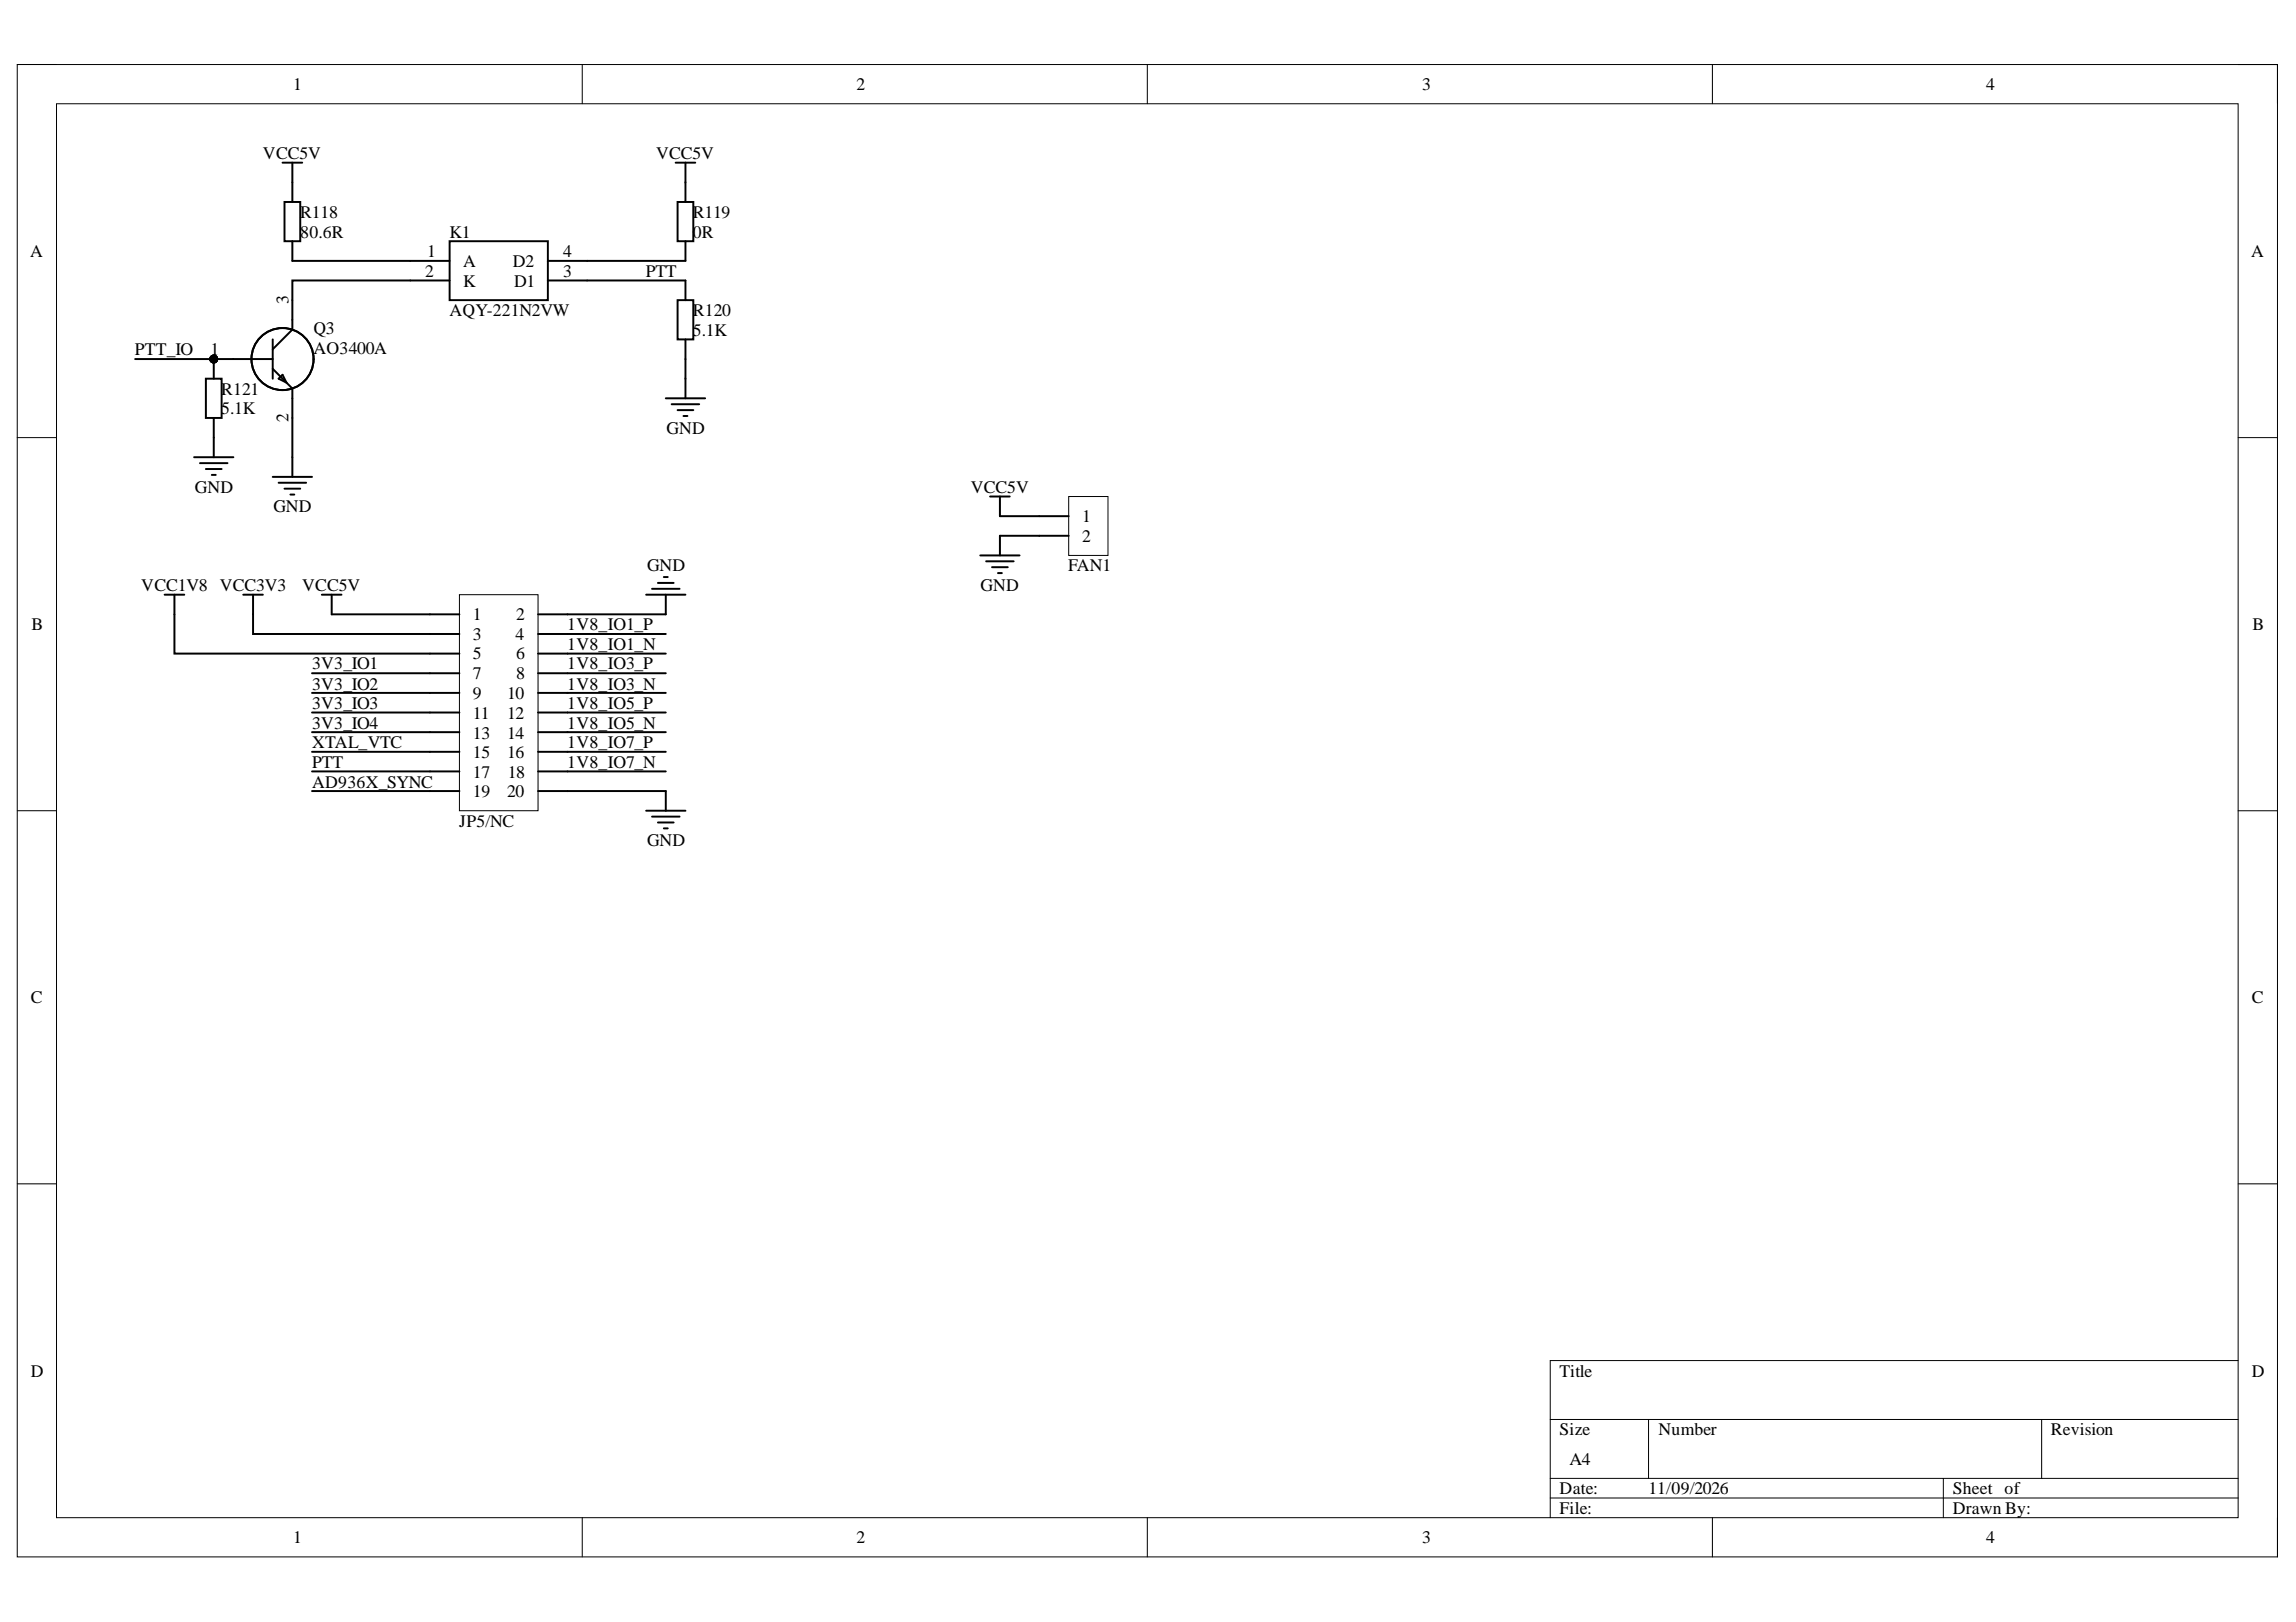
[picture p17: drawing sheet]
<svg xmlns="http://www.w3.org/2000/svg" width="297mm" height="210mm" viewBox="0 0 297 210" stroke-linecap="round" stroke-linejoin="round" font-family="sans-serif">
<defs><g id="words">
<text font-size="3.5" x="26.8" y="48.3">PIR12102</text>
<g font-size="2.3">
<text x="37.9" y="11.7">1</text>
<text x="110.8" y="11.7">2</text>
<text x="184" y="11.7">3</text>
<text x="257" y="11.7">4</text>
<text x="34" y="20.5">VCC5V</text>
<text x="84.9" y="20.5">VCC5V</text>
<text x="38.8" y="28.2">R118</text>
<text x="89.6" y="28.2">R119</text>
<text x="3.9" y="33.3">A</text>
<text x="38.8" y="30.8">80.6R</text>
<text x="55" y="35.9">2</text>
<text x="55.3" y="33.3">1</text>
<text x="58.1" y="30.8">K1</text>
<text x="59.9" y="34.6">A</text>
<text x="66.4" y="34.6">D2</text>
<text x="72.9" y="35.9">3</text>
<text x="72.9" y="33.3">4</text>
<text x="83.5" y="35.9">PTT</text>
<text x="89.6" y="30.8">0R</text>
<text x="291.2" y="33.3">A</text>
<text x="37.3" y="39.3" transform="rotate(-90 37.3 39.3)">3</text>
<text x="58.1" y="40.9">AQY-221N2VW</text>
<text x="59.9" y="37.1">K</text>
<text x="66.5" y="37.1">D1</text>
<text x="89.6" y="40.9">R120</text>
<text x="17.4" y="46">PTT_IO</text>
<text x="27.3" y="46">1</text>
<text x="40.5" y="43.2">Q3</text>
<text x="40.5" y="45.8">AO3400A</text>
<text x="89.6" y="43.5">5.1K</text>
<text x="28.6" y="53.6">5.1K</text>
<text x="28.6" y="51.1">R121</text>
<text x="37.3" y="54.6" transform="rotate(-90 37.3 54.6)">2</text>
<text x="86.2" y="56.2">GND</text>
<text x="25.2" y="63.8">GND</text>
<text x="125.6" y="63.8">VCC5V</text>
<text x="35.4" y="66.3">GND</text>
<text x="140" y="67.6">1</text>
<text x="140" y="70.1">2</text>
<text x="18.3" y="76.5">VCC1V8 VCC3V3</text>
<text x="39.1" y="76.5">VCC5V</text>
<text x="83.7" y="73.9">GND</text>
<text x="126.9" y="76.5">GND</text>
<text x="138.2" y="73.9">FAN1</text>
<text x="4.1" y="81.5">B</text>
<text x="61.2" y="80.3">1</text>
<text x="61.2" y="82.8">3</text>
<text x="66.7" y="82.8">4</text>
<text x="66.8" y="80.3">2</text>
<text x="73.4" y="81.5">1V8_IO1_P</text>
<text x="291.4" y="81.5">B</text>
<text x="40.4" y="86.6">3V3_IO1</text>
<text x="40.4" y="89.2">3V3_IO2</text>
<text x="61.2" y="85.3">5</text>
<text x="61.2" y="87.9">7</text>
<text x="66.8" y="85.3">6</text>
<text x="66.8" y="87.9">8</text>
<text x="73.4" y="84.1">1V8_IO1_N</text>
<text x="73.4" y="86.6">1V8_IO3_P</text>
<text x="73.4" y="89.2">1V8_IO3_N</text>
<text x="40.4" y="91.8">3V3_IO3</text>
<text x="40.4" y="94.3">3V3_IO4</text>
<text x="61.2" y="90.5">9</text>
<text x="61.2" y="93">11</text>
<text x="61.2" y="95.6">13</text>
<text x="65.6" y="90.5">10</text>
<text x="65.6" y="93">12</text>
<text x="65.6" y="95.6">14</text>
<text x="73.4" y="91.8">1V8_IO5_P</text>
<text x="73.4" y="94.3">1V8_IO5_N</text>
<text x="40.4" y="101.9">AD936X_SYNC</text>
<text x="40.4" y="99.4">PTT</text>
<text x="40.4" y="96.8">XTAL_VTC</text>
<text x="61.2" y="98.1">15</text>
<text x="61.2" y="100.6">17</text>
<text x="65.6" y="98.1">16</text>
<text x="65.7" y="100.6">18</text>
<text x="73.4" y="96.8">1V8_IO7_P</text>
<text x="73.4" y="99.4">1V8_IO7_N</text>
<text x="59.4" y="107">JP5/NC</text>
<text x="61.2" y="103.2">19</text>
<text x="65.6" y="103.2">20</text>
<text x="83.7" y="109.5">GND</text>
<text x="4" y="129.8">C</text>
<text x="291.3" y="129.8">C</text>
<text x="4" y="178.1">D</text>
<text x="201.8" y="178.1">Title</text>
<text x="291.3" y="178.1">D</text>
<text x="201.8" y="185.7">Size</text>
<text x="214.6" y="185.7">Number</text>
<text x="265.3" y="185.7">Revision</text>
<text x="203" y="189.6">A4</text>
<text x="201.8" y="193.4">Date:</text>
<text x="201.8" y="195.9">File:</text>
<text x="213.3" y="193.4">11/09/2026</text>
<text x="252.6" y="193.4">Sheet of</text>
<text x="252.6" y="195.9">Drawn By:</text>
<text x="37.9" y="199.7">1</text>
<text x="110.8" y="199.7">2</text>
<text x="184" y="199.7">3</text>
<text x="257" y="199.7">4</text>
</g>
</g></defs>
<path d="M2.2 8.4h292.4v193.1h-292.4z" fill="none" stroke="#000" stroke-width=".13"/>
<path d="M7.3 13.4h282.3v183h-282.3z" fill-rule="evenodd" fill="#fff"/>
<g fill="none" stroke="#000" stroke-width=".13">
<path d="M2.2 8.3h5.1M7.3 13.4h282.3v183h-282.3zM75.3 8.3v5.1M148.4 8.3v5.1M221.5 8.4v5M289.6 8.4h5v5M2.2 56.6h5.1M289.6 56.6h5M2.2 104.9h5.1M289.6 104.9h5M2.2 153.2h5.1M289.6 153.2h5"/>
<path d="M289.6 176.1h-89v20.3M75.3 196.4v5.1M148.4 196.4v5.1M200.6 183.7h89M200.6 191.3h89M200.6 193.9h89M213.3 183.7v7.6M221.5 196.4v5.1M251.4 191.3v5.1M264.1 183.7v7.6M294.6 196.4v5.1"/>
</g>
<g fill="none" stroke="#000" stroke-width=".25">
<path d="M36.6 21.1h2.5M36.8 26.1h2v5.1h-2zM37.8 21.1v5M37.8 31.2v2.6M37.8 38.8v3.9l-2.5 2.5M87.4 21.1h2.5M87.7 26.1h2v5.1h-2zM87.7 38.8h2v5.1h-2zM88.7 21.1v5M88.7 31.2v2.6M88.7 36.3v2.5M27.7 46.5h7.6"/>
<path d="M35.3 47.7l2.5 2.6v3.8M35.3 43.9v5.1M36 49l.6-.5 .5 1zM37.8 59.2v2.5M86.1 51.5h5.1M86.9 52.3h3.6M87.7 53.1h2M88.4 53.8h.5M88.7 43.9v2.6M88.7 49v2.5M21.3 77h2.5M22.6 77v2.5"/>
<path d="M31.5 77h2.5M32.7 77v2.5M35.3 61.7h5.1M36 62.5h3.6M36.8 63.2h2M37.6 64h.5M41.6 77h2.6M42.9 77v2.5M83.6 104.9h5.1M84.4 105.7h3.5M85.1 106.4h2M85.9 107.2h.5"/>
<path d="M86.1 102.4v2.5"/>
<circle cx="36.5" cy="46.5" r="4"/>
<circle cx="36.6" cy="46.5" r="4"/>
</g>
<path d="M59.4 77h10.2v27.9h-10.2z" fill-rule="evenodd" fill="#fff"/>
<path d="M59.4 77h10.2v27.9h-10.2z" fill="none" stroke="#000" stroke-width=".13"/>
<g fill="none" stroke="#000" stroke-width=".25">
<path d="M55.6 79.5h3.8M69.6 79.5h3.8M55.6 82h3.8M55.6 84.6h3.8M55.6 87.1h3.8M55.6 89.7h3.8M55.6 92.2h3.8M55.6 94.7h3.8M55.6 97.3h3.8M55.6 99.8h3.8M69.6 82h3.8M69.6 84.6h3.8"/>
<path d="M69.6 87.1h3.8M69.6 89.7h3.8M69.6 92.2h3.8M69.6 94.7h3.8M69.6 97.3h3.8M69.6 99.8h3.8M55.6 102.4h3.8M69.6 102.4h3.8"/>
</g>
<path d="M138.3 64.3h5v7.6h-5z" fill-rule="evenodd" fill="#fff"/>
<path d="M138.3 64.3h5v7.6h-5z" fill="none" stroke="#000" stroke-width=".13"/>
<path d="M126.8 71.9h5.1M127.6 72.6h3.5M128.1 64.3h2.5M128.3 73.4h2.1M129.1 74.2h.5M129.4 64.3v2.5M129.4 69.3v2.6M134.4 66.8h3.9M134.4 69.3h3.9" fill="none" stroke="#000" stroke-width=".25"/>
<path d="M58.2 31.2h12.7v7.6h-12.7z" fill-rule="evenodd" fill="#fff"/>
<g fill="none" stroke="#000" stroke-width=".25">
<path d="M37.8 33.8h20.4M58.2 31.2h12.7v7.6h-12.7zM58.2 36.3h-20.4v2.5M70.9 33.8h17.8M70.9 36.3h17.8M17.5 46.5h10.2M25.1 59.2h5.1M25.9 59.9h3.5M26.6 49h2.1v5.1h-2.1zM27.7 54.1v5.1M37.8 54.1v5.1M88.7 46.5v2.5"/>
<path d="M22.6 79.5v5.1h33M26.6 60.7h2.1M27.4 61.5h.5M32.7 79.5v2.5h22.9M42.9 79.5h12.7M83.6 77h5.1M84.4 76.2h3.5M85.1 75.4h2M85.9 74.7h.5M86.1 77v2.5h-12.7M129.4 66.8h5M129.4 69.3h5"/>
<path d="M40.4 87.1h15.2M40.4 99.8h15.2M40.4 89.7h15.2M40.4 92.2h15.2M40.4 94.7h15.2M40.4 97.3h15.2M73.4 82h12.7M73.4 84.6h12.7M73.4 87.1h12.7M73.4 99.8h12.7M73.4 89.7h12.7M73.4 92.2h12.7"/>
<path d="M73.4 94.7h12.7M73.4 97.3h12.7M40.4 102.4h15.2M73.4 102.4h12.7"/>
</g>
<use href="#words"/>
</svg>
